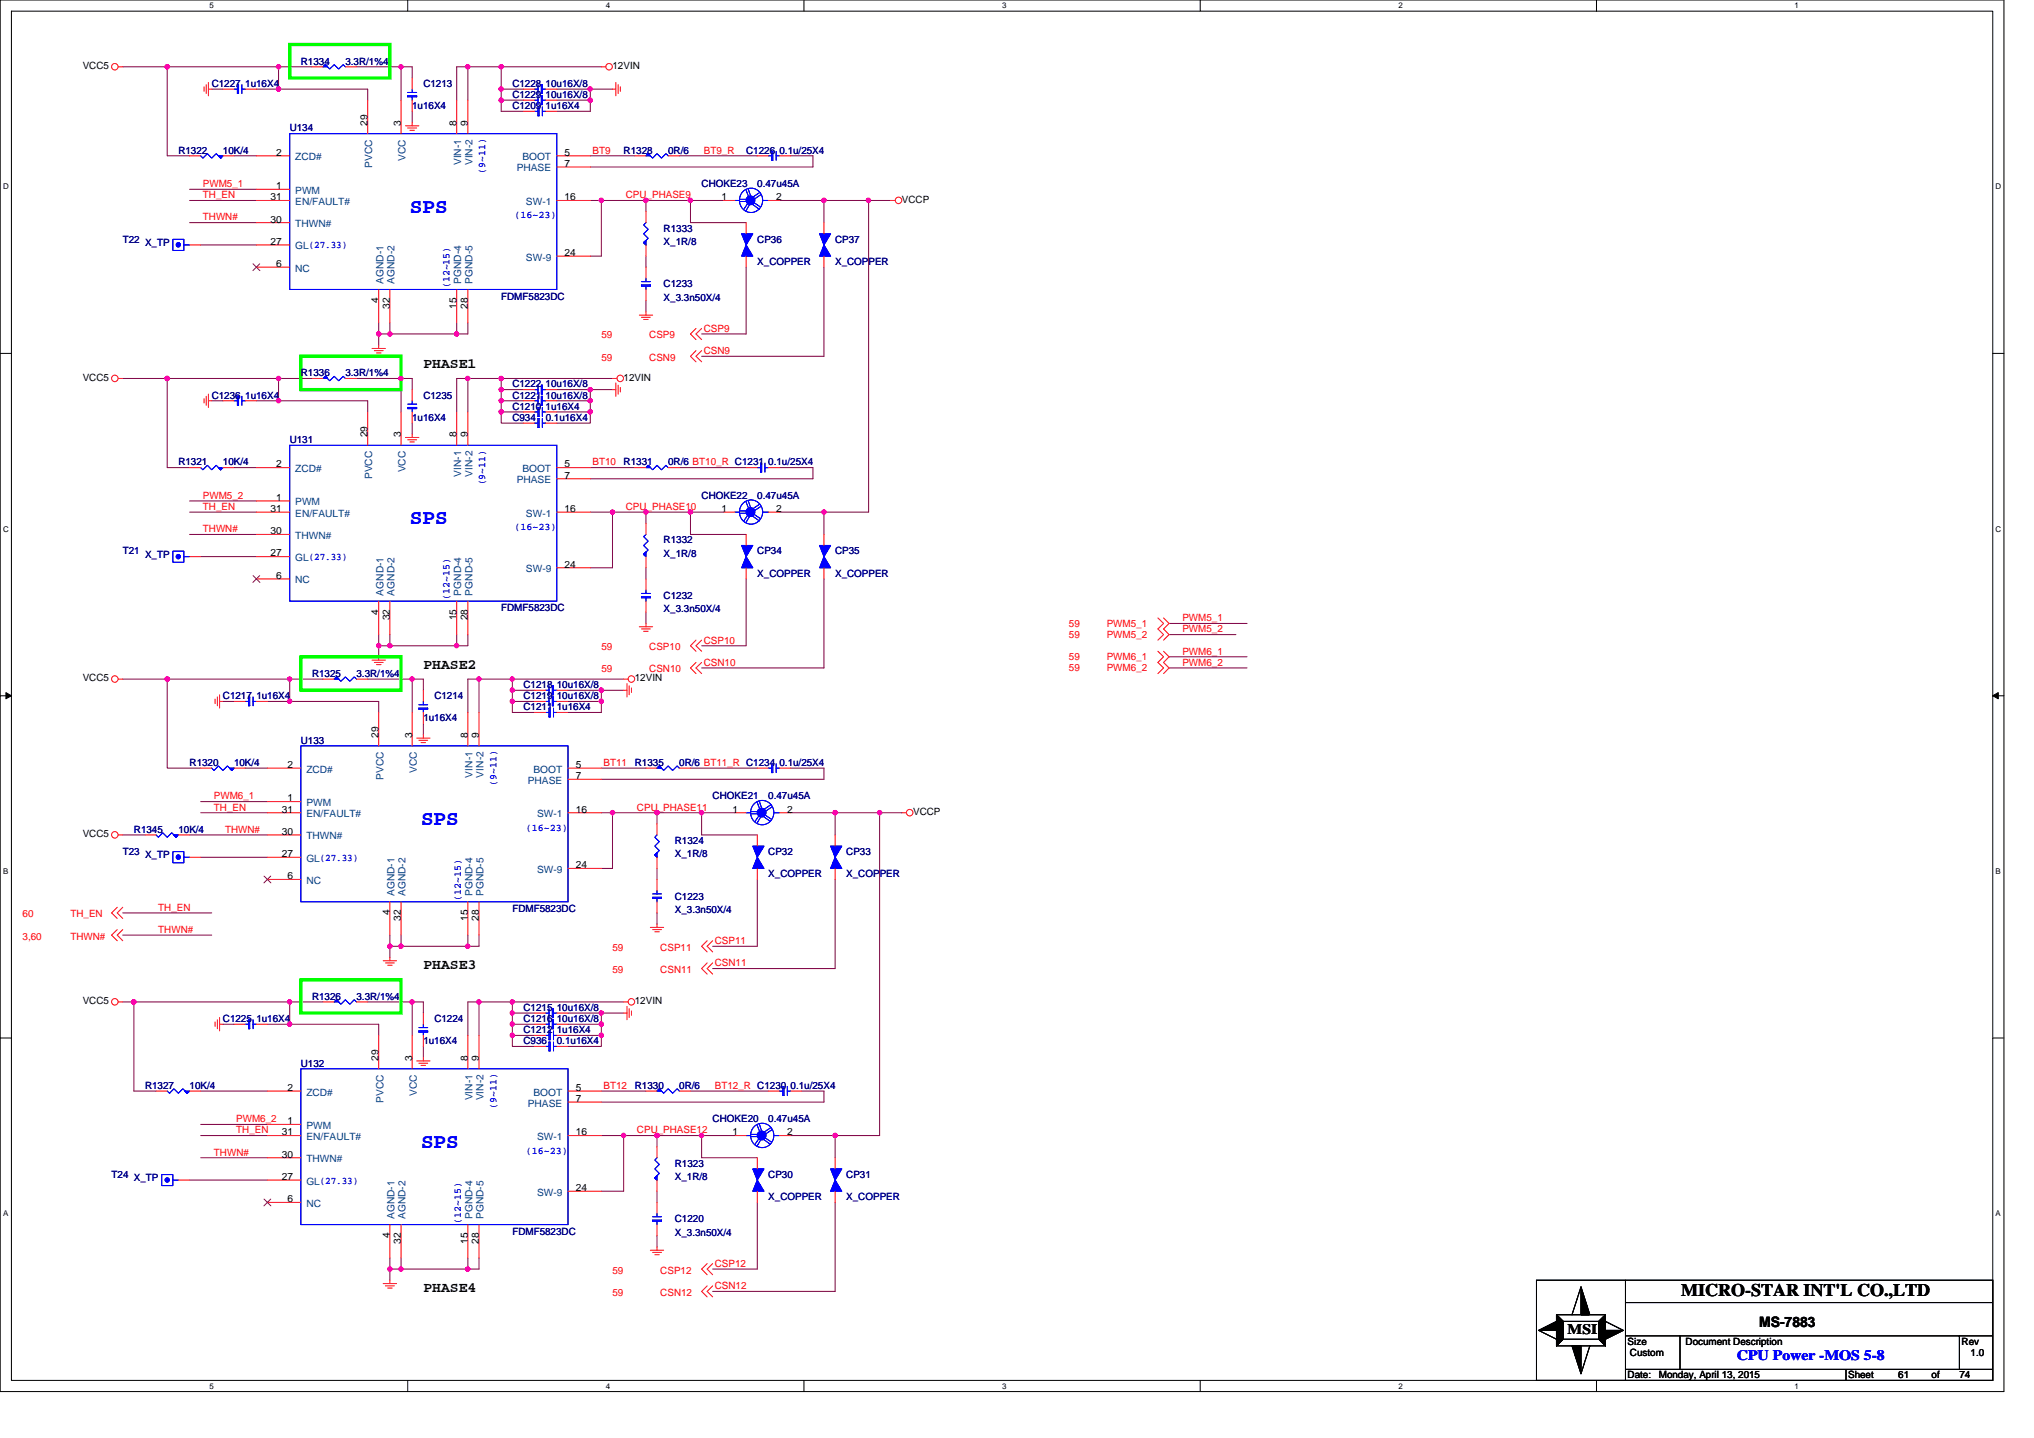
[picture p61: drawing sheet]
<svg xmlns="http://www.w3.org/2000/svg" width="297mm" height="210mm" viewBox="0 0 297 210" stroke-linecap="round" stroke-linejoin="round" font-family="sans-serif">
<defs><g id="words">
<g font-size="3.1" fill="#00f">
<text x="59.9" y="31">SPS</text>
<text x="59.9" y="76.6">SPS</text>
<text x="61.5" y="120.4">SPS</text>
<text x="61.5" y="167.6">SPS</text>
</g>
<text font-size="2.6" x="245.5" y="189.3">MICRO-STAR INT'L CO.,LTD</text>
<g font-size="2.1">
<text x="61.8" y="53.8">PHASE1</text>
<text x="61.8" y="97.7">PHASE2</text>
<text x="61.8" y="141.6">PHASE3</text>
<text x="61.8" y="188.7">PHASE4</text>
<text x="228.9" y="194.9">MSI</text>
<text x="256.9" y="193.8">MS-7883</text>
</g>
<text font-size="2.1" fill="#00f" x="253.6" y="198.6">CPU Power -MOS 5-8</text>
<g font-size="1.5">
<text x="12.1" y="10.1">VCC5</text>
<text x="89.4" y="10.1">12VIN</text>
<text x="40.3" y="22.7">2</text>
<text x="53.7" y="18.4" transform="rotate(-90 53.7 18.4)">29</text>
<text x="58.5" y="18.4" transform="rotate(-90 58.5 18.4)">3</text>
<text x="66.7" y="18.4" transform="rotate(-90 66.7 18.4)">8</text>
<text x="68.3" y="18.4" transform="rotate(-90 68.3 18.4)">9</text>
<text x="82.5" y="22.7">5</text>
<text x="39.5" y="29.3">31</text>
<text x="40.3" y="27.6">1</text>
<text x="82.5" y="24.4">7</text>
<text x="82.5" y="29.3">16</text>
<text x="105.4" y="29.3">1</text>
<text x="113.3" y="29.3">2</text>
<text x="131.7" y="29.6">VCCP</text>
<text x="39.5" y="35.8">27</text>
<text x="39.5" y="32.5">30</text>
<text x="40.3" y="39">6</text>
<text x="82.5" y="37.4">24</text>
<text x="55.3" y="44.2" transform="rotate(-90 55.3 44.2)">4</text>
<text x="56.9" y="45.1" transform="rotate(-90 56.9 45.1)">32</text>
<text x="66.7" y="45.1" transform="rotate(-90 66.7 45.1)">15</text>
<text x="68.3" y="45.1" transform="rotate(-90 68.3 45.1)">28</text>
<text x="12.1" y="55.6">VCC5</text>
<text x="91.1" y="55.6">12VIN</text>
<text x="53.7" y="63.9" transform="rotate(-90 53.7 63.9)">29</text>
<text x="58.5" y="63.9" transform="rotate(-90 58.5 63.9)">3</text>
<text x="66.7" y="63.9" transform="rotate(-90 66.7 63.9)">8</text>
<text x="68.3" y="63.9" transform="rotate(-90 68.3 63.9)">9</text>
<text x="40.3" y="68.3">2</text>
<text x="82.5" y="69.9">7</text>
<text x="82.5" y="68.3">5</text>
<text x="39.5" y="74.8">31</text>
<text x="40.3" y="73.1">1</text>
<text x="82.5" y="74.8">16</text>
<text x="105.4" y="74.8">1</text>
<text x="113.3" y="74.8">2</text>
<text x="39.5" y="81.3">27</text>
<text x="39.5" y="78">30</text>
<text x="82.5" y="82.9">24</text>
<text x="40.3" y="84.5">6</text>
<text x="55.3" y="89.7" transform="rotate(-90 55.3 89.7)">4</text>
<text x="56.9" y="90.6" transform="rotate(-90 56.9 90.6)">32</text>
<text x="66.7" y="90.6" transform="rotate(-90 66.7 90.6)">15</text>
<text x="68.3" y="90.6" transform="rotate(-90 68.3 90.6)">28</text>
<text x="12.1" y="99.5">VCC5</text>
<text x="92.7" y="99.5">12VIN</text>
<text x="55.3" y="107.8" transform="rotate(-90 55.3 107.8)">29</text>
<text x="60.2" y="107.8" transform="rotate(-90 60.2 107.8)">3</text>
<text x="68.3" y="107.8" transform="rotate(-90 68.3 107.8)">8</text>
<text x="69.9" y="107.8" transform="rotate(-90 69.9 107.8)">9</text>
<text x="42" y="112.1">2</text>
<text x="84.1" y="113.8">7</text>
<text x="84.1" y="112.1">5</text>
<text x="41.1" y="118.7">31</text>
<text x="42" y="117">1</text>
<text x="84.1" y="118.7">16</text>
<text x="107" y="118.7">1</text>
<text x="115" y="118.7">2</text>
<text x="133.3" y="119">VCCP</text>
<text x="12.1" y="122.3">VCC5</text>
<text x="41.1" y="125.2">27</text>
<text x="41.1" y="121.9">30</text>
<text x="42" y="128.4">6</text>
<text x="84.1" y="126.8">24</text>
<text x="56.9" y="133.6" transform="rotate(-90 56.9 133.6)">4</text>
<text x="58.5" y="134.5" transform="rotate(-90 58.5 134.5)">32</text>
<text x="68.3" y="134.5" transform="rotate(-90 68.3 134.5)">15</text>
<text x="69.9" y="134.5" transform="rotate(-90 69.9 134.5)">28</text>
<text x="12.1" y="146.6">VCC5</text>
<text x="92.7" y="146.6">12VIN</text>
<text x="55.3" y="154.9" transform="rotate(-90 55.3 154.9)">29</text>
<text x="60.2" y="154.9" transform="rotate(-90 60.2 154.9)">3</text>
<text x="68.3" y="154.9" transform="rotate(-90 68.3 154.9)">8</text>
<text x="69.9" y="154.9" transform="rotate(-90 69.9 154.9)">9</text>
<text x="42" y="159.3">2</text>
<text x="84.1" y="160.9">7</text>
<text x="84.1" y="159.3">5</text>
<text x="41.1" y="165.8">31</text>
<text x="42" y="164.2">1</text>
<text x="84.1" y="165.8">16</text>
<text x="107" y="165.8">1</text>
<text x="115" y="165.8">2</text>
<text x="41.1" y="172.3">27</text>
<text x="41.1" y="169">30</text>
<text x="84.1" y="173.9">24</text>
<text x="42" y="175.6">6</text>
<text x="56.9" y="180.8" transform="rotate(-90 56.9 180.8)">4</text>
<text x="58.5" y="181.6" transform="rotate(-90 58.5 181.6)">32</text>
<text x="68.3" y="181.6" transform="rotate(-90 68.3 181.6)">15</text>
<text x="69.9" y="181.6" transform="rotate(-90 69.9 181.6)">28</text>
<text x="237.7" y="196.4">Size</text>
<text x="246.2" y="196.4">Document Description</text>
<text x="286.5" y="196.4">Rev</text>
<text x="237.7" y="201.3">Date:</text>
<text x="238" y="198">Custom</text>
<text x="242.2" y="201.3">Monday, April 13, 2015</text>
<text x="269.9" y="201.3">Sheet</text>
<text x="277.2" y="201.3">61</text>
<text x="282.1" y="201.3">of</text>
<text x="286.1" y="201.3">74</text>
<text x="287.8" y="198">1.0</text>
</g>
<g font-size="1.5" fill="#000080">
<text x="43.9" y="9.4">R1334</text>
<text x="50.4" y="9.4">3.3R/1%4</text>
<text x="30.9" y="12.7">C1227 1u16X4</text>
<text x="60.2" y="15.9">1u16X4</text>
<text x="61.8" y="12.7">C1213</text>
<text x="74.8" y="12.7">C1228 10u16X/8</text>
<text x="74.8" y="15.9">C1209 1u16X4</text>
<text x="74.8" y="14.3">C1229 10u16X/8</text>
<text x="26.1" y="22.5">R1322</text>
<text x="32.5" y="22.5">10K/4</text>
<text x="42.3" y="19.2">U134</text>
<text x="91.1" y="22.5">R1328</text>
<text x="97.6" y="22.5">0R/6</text>
<text x="109" y="22.5">C1226 0.1u/25X4</text>
<text x="102.5" y="27.3">CHOKE23</text>
<text x="110.6" y="27.3">0.47u45A</text>
<text x="17.9" y="35.5">T22</text>
<text x="21.2" y="35.9">X_TP</text>
<text x="96.9" y="33.8">R1333</text>
<text x="96.9" y="35.8">X_1R/8</text>
<text x="110.6" y="35.5">CP36</text>
<text x="122" y="35.5">CP37</text>
<text x="96.9" y="42">C1233</text>
<text x="110.6" y="38.7">X_COPPER</text>
<text x="122" y="38.7">X_COPPER</text>
<text x="73.2" y="43.8">FDMF5823DC</text>
<text x="96.9" y="43.9">X_3.3n50X/4</text>
<text x="30.9" y="58.2">C1236 1u16X4</text>
<text x="43.9" y="55">R1336</text>
<text x="50.4" y="55">3.3R/1%4</text>
<text x="61.8" y="58.2">C1235</text>
<text x="74.8" y="58.2">C1221 10u16X/8</text>
<text x="74.8" y="59.8">C1210 1u16X4</text>
<text x="74.8" y="56.6">C1222 10u16X/8</text>
<text x="42.3" y="64.7">U131</text>
<text x="60.2" y="61.5">1u16X4</text>
<text x="74.8" y="61.5">C934</text>
<text x="79.7" y="61.5">0.1u16X4</text>
<text x="26.1" y="68">R1321</text>
<text x="32.5" y="68">10K/4</text>
<text x="91.1" y="68">R1331</text>
<text x="97.6" y="68">0R/6 BT10_R C1231 0.1u/25X4</text>
<text x="102.5" y="72.8">CHOKE22</text>
<text x="110.6" y="72.8">0.47u45A</text>
<text x="17.9" y="81">T21</text>
<text x="21.2" y="81.4">X_TP</text>
<text x="96.9" y="79.4">R1332</text>
<text x="96.9" y="81.3">X_1R/8</text>
<text x="110.6" y="81">CP34</text>
<text x="122" y="81">CP35</text>
<text x="73.2" y="89.3">FDMF5823DC</text>
<text x="96.9" y="87.5">C1232</text>
<text x="96.9" y="89.4">X_3.3n50X/4</text>
<text x="110.6" y="84.2">X_COPPER</text>
<text x="122" y="84.2">X_COPPER</text>
<text x="45.6" y="98.8">R1325</text>
<text x="52.1" y="98.8">3.3R/1%4</text>
<text x="76.5" y="100.5">C1218 10u16X/8</text>
<text x="32.6" y="102.1">C1217 1u16X4</text>
<text x="61.8" y="105.3">1u16X4</text>
<text x="63.4" y="102.1">C1214</text>
<text x="76.5" y="102.1">C1219 10u16X/8</text>
<text x="76.5" y="103.7">C1211 1u16X4</text>
<text x="27.7" y="111.9">R1320</text>
<text x="34.2" y="111.9">10K/4</text>
<text x="43.9" y="108.6">U133</text>
<text x="92.7" y="111.9">R1335</text>
<text x="99.2" y="111.9">0R/6 BT11_R C1234 0.1u/25X4</text>
<text x="104.1" y="116.7">CHOKE21</text>
<text x="112.2" y="116.7">0.47u45A</text>
<text x="17.9" y="124.9">T23</text>
<text x="19.6" y="121.6">R1345</text>
<text x="21.2" y="125.3">X_TP</text>
<text x="26.1" y="121.6">10K/4</text>
<text x="98.5" y="123.2">R1324</text>
<text x="98.5" y="125.2">X_1R/8</text>
<text x="112.2" y="124.9">CP32</text>
<text x="123.6" y="124.9">CP33</text>
<text x="98.5" y="131.4">C1223</text>
<text x="112.2" y="128.1">X_COPPER</text>
<text x="123.6" y="128.1">X_COPPER</text>
<text x="74.8" y="133.2">FDMF5823DC</text>
<text x="98.5" y="133.3">X_3.3n50X/4</text>
<text x="32.6" y="149.2">C1225 1u16X4</text>
<text x="45.6" y="146">R1326</text>
<text x="52.1" y="146">3.3R/1%4</text>
<text x="63.4" y="149.2">C1224</text>
<text x="76.5" y="147.6">C1215 10u16X/8</text>
<text x="76.5" y="149.2">C1216 10u16X/8</text>
<text x="43.9" y="155.7">U132</text>
<text x="61.8" y="152.5">1u16X4</text>
<text x="76.5" y="152.5">C936</text>
<text x="76.5" y="150.9">C1212 1u16X4</text>
<text x="81.3" y="152.5">0.1u16X4</text>
<text x="21.2" y="159">R1327</text>
<text x="27.7" y="159">10K/4</text>
<text x="92.7" y="159">R1330</text>
<text x="99.2" y="159">0R/6</text>
<text x="104.1" y="163.9">CHOKE20</text>
<text x="112.2" y="163.9">0.47u45A</text>
<text x="16.3" y="172">T24</text>
<text x="19.6" y="172.5">X_TP</text>
<text x="98.5" y="170.4">R1323</text>
<text x="98.5" y="172.3">X_1R/8</text>
<text x="112.2" y="172">CP30</text>
<text x="123.6" y="172">CP31</text>
<text x="98.5" y="178.5">C1220</text>
<text x="112.2" y="175.3">X_COPPER</text>
<text x="123.6" y="175.3">X_COPPER</text>
<text x="74.8" y="180.3">FDMF5823DC</text>
<text x="98.5" y="180.5">X_3.3n50X/4</text>
</g>
<g font-size="1.5" fill="#004080">
<text x="43.1" y="23.4">ZCD#</text>
<text x="59.2" y="23.5" transform="rotate(-90 59.2 23.5)">VCC</text>
<text x="76.3" y="23.4">BOOT</text>
<text x="43.1" y="28.3">PWM</text>
<text x="43.1" y="29.9">EN/FAULT#</text>
<text x="54.4" y="24.5" transform="rotate(-90 54.4 24.5)">PVCC</text>
<text x="67.4" y="24.1" transform="rotate(-90 67.4 24.1)">VIN-1</text>
<text x="69" y="24.1" transform="rotate(-90 69 24.1)">VIN-2</text>
<text x="75.5" y="25">PHASE</text>
<text x="76.8" y="29.9">SW-1</text>
<text x="43.1" y="33.2">THWN#</text>
<text x="43.1" y="39.7">NC</text>
<text x="43.1" y="36.4">GL(27.33)</text>
<text x="56" y="41.5" transform="rotate(-90 56 41.5)">AGND-1</text>
<text x="57.6" y="41.5" transform="rotate(-90 57.6 41.5)">AGND-2</text>
<text x="67.4" y="41.5" transform="rotate(-90 67.4 41.5)">PGND-4</text>
<text x="69" y="41.5" transform="rotate(-90 69 41.5)">PGND-5</text>
<text x="76.8" y="38.1">SW-9</text>
<text x="43.1" y="68.9">ZCD#</text>
<text x="54.4" y="70" transform="rotate(-90 54.4 70)">PVCC</text>
<text x="59.2" y="69" transform="rotate(-90 59.2 69)">VCC</text>
<text x="67.4" y="69.6" transform="rotate(-90 67.4 69.6)">VIN-1</text>
<text x="69" y="69.6" transform="rotate(-90 69 69.6)">VIN-2</text>
<text x="75.5" y="70.6">PHASE</text>
<text x="76.3" y="68.9">BOOT</text>
<text x="43.1" y="73.8">PWM</text>
<text x="43.1" y="75.4">EN/FAULT#</text>
<text x="76.8" y="75.4">SW-1</text>
<text x="43.1" y="81.9">GL(27.33)</text>
<text x="43.1" y="78.7">THWN#</text>
<text x="76.8" y="83.6">SW-9</text>
<text x="43.1" y="85.2">NC</text>
<text x="56" y="87" transform="rotate(-90 56 87)">AGND-1</text>
<text x="57.6" y="87" transform="rotate(-90 57.6 87)">AGND-2</text>
<text x="67.4" y="87" transform="rotate(-90 67.4 87)">PGND-4</text>
<text x="69" y="87" transform="rotate(-90 69 87)">PGND-5</text>
<text x="44.7" y="112.8">ZCD#</text>
<text x="56" y="113.9" transform="rotate(-90 56 113.9)">PVCC</text>
<text x="60.9" y="112.9" transform="rotate(-90 60.9 112.9)">VCC</text>
<text x="69" y="113.5" transform="rotate(-90 69 113.5)">VIN-1</text>
<text x="70.6" y="113.5" transform="rotate(-90 70.6 113.5)">VIN-2</text>
<text x="77.9" y="112.8">BOOT</text>
<text x="44.7" y="117.7">PWM</text>
<text x="44.7" y="119.3">EN/FAULT#</text>
<text x="77.1" y="114.4">PHASE</text>
<text x="78.4" y="119.3">SW-1</text>
<text x="44.7" y="125.8">GL(27.33)</text>
<text x="44.7" y="122.6">THWN#</text>
<text x="44.7" y="129.1">NC</text>
<text x="57.6" y="130.9" transform="rotate(-90 57.6 130.9)">AGND-1</text>
<text x="59.2" y="130.9" transform="rotate(-90 59.2 130.9)">AGND-2</text>
<text x="69" y="130.9" transform="rotate(-90 69 130.9)">PGND-4</text>
<text x="70.6" y="130.9" transform="rotate(-90 70.6 130.9)">PGND-5</text>
<text x="78.4" y="127.5">SW-9</text>
<text x="44.7" y="160">ZCD#</text>
<text x="56" y="161" transform="rotate(-90 56 161)">PVCC</text>
<text x="60.9" y="160" transform="rotate(-90 60.9 160)">VCC</text>
<text x="69" y="160.7" transform="rotate(-90 69 160.7)">VIN-1</text>
<text x="70.6" y="160.7" transform="rotate(-90 70.6 160.7)">VIN-2</text>
<text x="77.1" y="161.6">PHASE</text>
<text x="77.9" y="160">BOOT</text>
<text x="44.7" y="164.8">PWM</text>
<text x="44.7" y="166.5">EN/FAULT#</text>
<text x="78.4" y="166.5">SW-1</text>
<text x="44.7" y="173">GL(27.33)</text>
<text x="44.7" y="169.7">THWN#</text>
<text x="44.7" y="176.2">NC</text>
<text x="57.6" y="178" transform="rotate(-90 57.6 178)">AGND-1</text>
<text x="59.2" y="178" transform="rotate(-90 59.2 178)">AGND-2</text>
<text x="69" y="178" transform="rotate(-90 69 178)">PGND-4</text>
<text x="70.6" y="178" transform="rotate(-90 70.6 178)">PGND-5</text>
<text x="78.4" y="174.6">SW-9</text>
</g>
<g font-size="1.5" fill="#f00">
<text x="86.5" y="22.4">BT9</text>
<text x="102.8" y="22.4">BT9_R</text>
<text x="29.6" y="29">TH_EN</text>
<text x="29.6" y="27.3">PWM5_1</text>
<text x="91.4" y="29">CPU_PHASE9</text>
<text x="29.6" y="32.2">THWN#</text>
<text x="87.8" y="49.4">59</text>
<text x="87.8" y="52.7">59</text>
<text x="94.8" y="49.4">CSP9</text>
<text x="94.8" y="52.7">CSN9</text>
<text x="102.8" y="48.5">CSP9</text>
<text x="102.8" y="51.7">CSN9</text>
<text x="86.5" y="68">BT10</text>
<text x="29.6" y="77.7">THWN#</text>
<text x="29.6" y="72.8">PWM5_2</text>
<text x="29.6" y="74.5">TH_EN</text>
<text x="91.4" y="74.5">CPU_PHASE10</text>
<text x="87.8" y="95">59</text>
<text x="94.8" y="95">CSP10</text>
<text x="102.8" y="94">CSP10</text>
<text x="156.1" y="91.5">59</text>
<text x="156.1" y="93.2">59</text>
<text x="161.6" y="91.5">PWM5_1</text>
<text x="161.6" y="93.2">PWM5_2</text>
<text x="172.7" y="95.6">PWM6_1</text>
<text x="172.7" y="92.4">PWM5_2</text>
<text x="172.7" y="90.7">PWM5_1</text>
<text x="87.8" y="98.2">59</text>
<text x="94.8" y="98.2">CSN10</text>
<text x="102.8" y="97.2">CSN10</text>
<text x="156.1" y="96.4">59</text>
<text x="156.1" y="98">59</text>
<text x="161.6" y="96.4">PWM6_1</text>
<text x="161.6" y="98">PWM6_2</text>
<text x="172.7" y="97.2">PWM6_2</text>
<text x="88.1" y="111.8">BT11</text>
<text x="31.2" y="118.4">TH_EN</text>
<text x="31.2" y="116.7">PWM6_1</text>
<text x="93" y="118.4">CPU_PHASE11</text>
<text x="32.9" y="121.6">THWN#</text>
<text x="3.3" y="134">60</text>
<text x="3.3" y="137.2">3,60</text>
<text x="10.3" y="134">TH_EN</text>
<text x="10.3" y="137.2">THWN#</text>
<text x="23.1" y="133">TH_EN</text>
<text x="23.1" y="136.2">THWN#</text>
<text x="104.4" y="137.9">CSP11</text>
<text x="89.4" y="138.8">59</text>
<text x="89.4" y="142.1">59</text>
<text x="96.4" y="138.8">CSP11</text>
<text x="96.4" y="142.1">CSN11</text>
<text x="104.4" y="141.1">CSN11</text>
<text x="88.1" y="159">BT12</text>
<text x="104.4" y="159">BT12_R C1230 0.1u/25X4</text>
<text x="34.5" y="163.9">PWM6_2</text>
<text x="34.5" y="165.5">TH_EN</text>
<text x="93" y="165.5">CPU_PHASE12</text>
<text x="31.2" y="168.7">THWN#</text>
<text x="89.4" y="186">59</text>
<text x="96.4" y="186">CSP12</text>
<text x="104.4" y="185">CSP12</text>
<text x="89.4" y="189.2">59</text>
<text x="96.4" y="189.2">CSN12</text>
<text x="104.4" y="188.3">CSN12</text>
</g>
<g font-size="1.5" fill="#00f">
<text x="70.9" y="25.4" transform="rotate(-90 70.9 25.4)">(9~11)</text>
<text x="75.1" y="31.9">(16~23)</text>
<text x="45.1" y="36.3">(27.33)</text>
<text x="65.7" y="42.1" transform="rotate(-90 65.7 42.1)">(12~15)</text>
<text x="70.9" y="70.9" transform="rotate(-90 70.9 70.9)">(9~11)</text>
<text x="75.1" y="77.4">(16~23)</text>
<text x="45.1" y="81.8">(27.33)</text>
<text x="65.7" y="87.6" transform="rotate(-90 65.7 87.6)">(12~15)</text>
<text x="72.5" y="114.8" transform="rotate(-90 72.5 114.8)">(9~11)</text>
<text x="46.7" y="125.7">(27.33)</text>
<text x="76.8" y="121.3">(16~23)</text>
<text x="67.3" y="131.5" transform="rotate(-90 67.3 131.5)">(12~15)</text>
<text x="72.5" y="161.9" transform="rotate(-90 72.5 161.9)">(9~11)</text>
<text x="46.7" y="172.8">(27.33)</text>
<text x="76.8" y="168.4">(16~23)</text>
<text x="67.3" y="178.7" transform="rotate(-90 67.3 178.7)">(12~15)</text>
</g>
<g font-size="1.2">
<text x="30.6" y="1.2">5</text>
<text x="88.5" y="1.2">4</text>
<text x="146.3" y="1.2">3</text>
<text x="204.2" y="1.2">2</text>
<text x="262.1" y="1.2">1</text>
<text x=".5" y="27.6">D</text>
<text x="291.4" y="27.6">D</text>
<text x=".5" y="77.6">C</text>
<text x="291.4" y="77.6">C</text>
<text x=".5" y="127.6">B</text>
<text x="291.4" y="127.6">B</text>
<text x=".5" y="177.6">A</text>
<text x="291.4" y="177.6">A</text>
<text x="30.6" y="202.8">5</text>
<text x="88.5" y="202.8">4</text>
<text x="146.3" y="202.8">3</text>
<text x="204.2" y="202.8">2</text>
<text x="262.1" y="202.8">1</text>
</g>
</g></defs>
<path d="M0 0h292.6v203.2h-292.6zM1.7 1.6h289.3v200h-289.3z" fill="none" stroke="#000" stroke-width=".15"/>
<g fill="#fff">
<path d="M30.6 .2h.6v1.3h-.6z"/>
<path d="M30.6 201.8h.6v1.3h-.6z"/>
</g>
<path d="M59.5 0v1.6M59.5 201.6v1.6" fill="none" stroke="#000" stroke-width=".15"/>
<g fill="#fff">
<path d="M88.5 .2h.6v1.3h-.6z"/>
<path d="M88.5 201.8h.6v1.3h-.6z"/>
</g>
<path d="M117.4 0v1.6M117.4 201.6v1.6" fill="none" stroke="#000" stroke-width=".15"/>
<g fill="#fff">
<path d="M146.3 .2h.7v1.3h-.7z"/>
<path d="M146.3 201.8h.7v1.3h-.7z"/>
</g>
<path d="M175.3 0v1.6M175.3 201.6v1.6" fill="none" stroke="#000" stroke-width=".15"/>
<g fill="#fff">
<path d="M204.2 .2h.6v1.3h-.6z"/>
<path d="M204.2 201.8h.6v1.3h-.6z"/>
</g>
<path d="M233.1 0v1.6M233.1 201.6v1.6" fill="none" stroke="#000" stroke-width=".15"/>
<g fill="#fff">
<path d="M262.1 .2h.6v1.3h-.6z"/>
<path d="M262.1 201.8h.6v1.3h-.6z"/>
<path d="M.5 26.6h.8v1.3h-.8z"/>
<path d="M291.4 26.6h.9v1.3h-.9z"/>
<path d="M.5 76.6h.8v1.3h-.8z"/>
<path d="M291.4 76.6h.9v1.3h-.9z"/>
</g>
<path d="M0 51.6h1.7M291 51.6h1.6" fill="none" stroke="#000" stroke-width=".15"/>
<g fill="#fff">
<path d="M.5 126.6h.7v1.3h-.7z"/>
<path d="M291.4 126.6h.8v1.3h-.8z"/>
</g>
<path d="M0 101.6h1.7M291 101.6h1.6" fill="none" stroke="#000" stroke-width=".15"/>
<path d="M.9 101.1l.8 .5-.8 .4zM291 101.6l.8-.5v.9z" fill="#000" stroke="#000" stroke-width=".15"/>
<g fill="#fff">
<path d="M.5 176.6h.7v1.2h-.7z"/>
<path d="M291.4 176.6h.8v1.2h-.8z"/>
</g>
<g fill="none" stroke="#000" stroke-width=".15">
<path d="M0 151.6h1.7M291 151.6h1.6M224.4 186.9h66.6v14.7h-66.6zM224.7 194.3l2.6 1.3M227.3 192h7.2v4.5h-7.2zM227.3 192l1 1M228.3 193h5.2v2.6h-5.2zM228.3 195.6l-1 .9M230.9 187.9l-1.3 4.1M232.2 196.5l-1.3 4.1M233.5 195.6l1 .9M234.5 193l2.6 1.3"/>
<path d="M234.5 192l-1 1M237.4 190.2h53.6M237.4 186.9v14.7M237.4 200h53.6M237.4 195.1h53.6M245.3 195.1v4.9M269.6 200v1.6M286.1 195.1v4.9"/>
</g>
<g fill="none" stroke="#800040" stroke-width=".15">
<path d="M17.9 9.8h6.5M24.4 9.8h16.3M24.4 9.8v13h3.3M30.9 13h1.7M37.4 13h3.3M40.7 13h13v1.6M40.7 9.8v3.2M40.7 9.8h4.9M52.1 9.8h6.5M58.6 9.8h1.6v1.6M58.6 9.8v4.8M60.2 16.3v1.6"/>
<path d="M68.3 9.8h4.9M68.3 9.8v4.8M68.3 9.8h-1.6v4.8M73.2 14.6v1.7h3.3M73.2 9.8v3.2M73.2 13v1.6M73.2 13h3.3M73.2 14.6h3.3M73.2 9.8h14.6M81.3 13h4.9M81.3 14.6h4.9M86.2 13h3.2"/>
<path d="M86.2 14.6v1.7h-4.9M86.2 13v1.6M27.7 29.3h9.7M27.7 27.6h9.7M27.7 32.5h9.7M29.3 35.8h8.1M34.2 22.8h3.2M86.2 29.3h1.6M86.2 22.8h6.5M87.8 29.3v8.1h-1.6M87.8 29.3h6.5M94.3 29.3h6.5"/>
<path d="M94.3 37.4v1.6M94.3 29.3v1.6M99.2 22.8h11.4M100.8 29.3h4.9M100.8 29.3v3.2h8.2M109 39v9.8h-6.5M113.8 29.3h6.5M115.5 22.8h3.2v1.6h-32.5M120.3 29.3h6.5M120.3 29.3v3.2M120.3 39v13h-17.8M126.8 29.3v45.5h-6.5"/>
<path d="M126.8 29.3h3.3M17.9 55.3h6.5M24.4 55.3h16.3M24.4 55.3v13h3.3M30.9 58.5h1.7M37.4 58.5h3.3M40.7 58.5h13v1.7M40.7 55.3v3.2M40.7 55.3h4.9M52.1 55.3h6.5M55.3 47.1v1.7M55.3 48.8v1.6"/>
<path d="M55.3 48.8h1.6M56.9 48.8h9.8M56.9 47.1v1.7M58.6 55.3h1.6v1.6M58.6 55.3v4.9M66.7 47.1v1.7M68.3 55.3h4.9M68.3 55.3h-1.6v4.9M68.3 55.3v4.9M68.3 47.1v1.7h-1.6M73.2 58.5v1.7M73.2 56.9v1.6"/>
<path d="M73.2 55.3v1.6M73.2 55.3h16.2M73.2 56.9h3.3M73.2 58.5h3.3M81.3 58.5h4.9M81.3 56.9h4.9M86.2 56.9h3.2M86.2 56.9v1.6M86.2 58.5v1.7M94.3 43.9v1.6M27.7 78h9.7M27.7 73.2h9.7"/>
<path d="M27.7 74.8h9.7M34.2 68.3h3.2M60.2 61.8v1.6M73.2 60.2h3.3M73.2 60.2v1.6h3.3M81.3 60.2h4.9M86.2 74.8h3.2M86.2 60.2v1.6h-4.9M86.2 68.3h6.5M89.4 74.8v8.1h-3.2M89.4 74.8h4.9M94.3 74.8h6.5"/>
<path d="M94.3 74.8v1.6M99.2 68.3h9.8M100.8 74.8h4.9M100.8 74.8v3.2h8.2M113.8 74.8h6.5M113.8 68.3h4.9v1.6h-32.5M120.3 74.8v3.2M17.9 99.2h6.5M24.4 99.2h17.9M24.4 99.2v13h4.9M29.3 81.3h8.1M42.3 99.2v3.2"/>
<path d="M42.3 99.2h4.9M53.7 99.2h6.5M55.3 94.3v1.6M55.3 92.7v1.6M55.3 94.3h1.6M56.9 94.3h9.8M56.9 92.7v1.6M60.2 99.2v4.8M60.2 99.2h1.6v1.6M66.7 92.7v1.6M68.3 92.7v1.6h-1.6M70 99.2h-1.7v4.8"/>
<path d="M70 99.2v4.8M70 99.2h4.8M74.8 99.2h16.3M74.8 99.2v1.6M94.3 82.9v1.6M94.3 89.4v1.6M109 84.5v9.8h-6.5M120.3 84.5v13h-17.8M170.7 97.5h11.4M170.7 91h11.4M170.7 92.7h9.8M170.7 95.9h11.4"/>
<path d="M29.3 118.7h9.7M29.3 117.1h9.7M32.6 102.4h1.6M35.8 112.2h3.2M39 102.4h3.3M42.3 102.4h13v1.6M61.8 105.7v1.6M74.8 100.8h3.3M74.8 102.4h3.3M74.8 102.4v1.6h3.3M74.8 100.8v1.6M82.9 100.8h4.9"/>
<path d="M82.9 102.4h4.9M87.8 100.8h3.3M87.8 118.7h1.6M87.8 102.4v1.6h-4.9M87.8 100.8v1.6M87.8 112.2h6.5M89.4 118.7h6.5M89.4 118.7v8.1h-1.6M95.9 118.7v1.6M95.9 118.7h6.6M100.8 112.2h9.8M102.5 118.7v3.2h8.1"/>
<path d="M102.5 118.7h4.8M115.5 118.7h6.5M115.5 112.2h4.8v1.6h-32.5M122 118.7h6.5M122 118.7v3.2M128.5 118.7v47.1h-6.5M128.5 118.7h3.2M17.9 121.9h3.3M17.9 133.3h13M17.9 136.5h13M27.7 121.9h11.3M29.3 125.2h9.7"/>
<path d="M56.9 138.2h1.7M56.9 136.5v1.7M56.9 138.2v1.6M58.6 136.5v1.7M58.6 138.2h9.7M68.3 136.5v1.7M70 136.5v1.7h-1.7M95.9 126.8v1.6M95.9 133.3v1.6M110.6 128.4v9.8h-6.5M122 128.4v13h-17.9M17.9 146.3h1.7"/>
<path d="M19.6 146.3v13h3.2M19.6 146.3h22.7M29.3 159.3h9.7M32.6 149.6h1.6M39 149.6h3.3M42.3 149.6h13v1.6M42.3 146.3v3.3M42.3 146.3h4.9M53.7 146.3h6.5M60.2 146.3v4.9M60.2 146.3h1.6v1.6M61.8 152.8v1.6"/>
<path d="M70 146.3h-1.7v4.9M70 146.3v4.9M70 146.3h4.8M74.8 146.3h16.3M74.8 151.2h3.3M74.8 147.9h3.3M74.8 149.6h3.3M74.8 151.2v1.6h3.3M74.8 147.9v1.7M74.8 146.3v1.6M74.8 149.6v1.6M82.9 151.2h4.9"/>
<path d="M82.9 149.6h4.9M82.9 147.9h4.9M87.8 147.9h3.3M87.8 151.2v1.6h-4.9M87.8 149.6v1.6M87.8 147.9v1.7M87.8 159.3h6.5M100.8 159.3h11.4M117.1 159.3h3.2v1.6h-32.5M27.7 172.3h11.3M29.3 169.1h9.7M29.3 164.2h9.7"/>
<path d="M29.3 165.8h9.7M87.8 165.8h3.3M91.1 165.8h4.8M91.1 165.8v8.1h-3.3M95.9 173.9v1.7M95.9 165.8v1.6M95.9 165.8h6.6M102.5 165.8v3.3h8.1M102.5 165.8h4.8M110.6 175.6v9.7h-6.5M115.5 165.8h6.5M122 165.8v3.3"/>
<path d="M122 175.6v13h-17.9M56.9 185.3h1.7M56.9 183.7v1.6M56.9 185.3v1.6M58.6 183.7v1.6M58.6 185.3h9.7M68.3 183.7v1.6M70 183.7v1.6h-1.7M95.9 180.4v1.7"/>
</g>
<g fill="#f0f" stroke="#f0f" stroke-width=".15">
<circle cx="73.2" cy="60.1" r=".32"/>
<circle cx="69.9" cy="99.2" r=".31"/>
<circle cx="87.8" cy="100.8" r=".32"/>
<circle cx="74.8" cy="151.2" r=".32"/>
<circle cx="24.4" cy="55.3" r=".32"/>
<circle cx="94.3" cy="29.2" r=".32"/>
<circle cx="89.5" cy="74.8" r=".31"/>
<circle cx="73.2" cy="9.7" r=".31"/>
<circle cx="68.3" cy="9.7" r=".31"/>
<circle cx="86.2" cy="14.6" r=".32"/>
<circle cx="24.4" cy="99.2" r=".31"/>
<circle cx="87.8" cy="102.4" r=".32"/>
<circle cx="87.8" cy="147.9" r=".31"/>
<circle cx="87.8" cy="149.5" r=".32"/>
<circle cx="74.8" cy="146.3" r=".32"/>
<circle cx="74.8" cy="149.5" r=".32"/>
<circle cx="74.8" cy="147.9" r=".31"/>
<circle cx="42.3" cy="99.2" r=".31"/>
<circle cx="58.5" cy="185.3" r=".32"/>
<circle cx="68.3" cy="185.3" r=".32"/>
<circle cx="56.9" cy="185.3" r=".32"/>
<circle cx="74.8" cy="99.2" r=".31"/>
<circle cx="60.2" cy="99.2" r=".31"/>
<circle cx="69.9" cy="146.3" r=".32"/>
<circle cx="102.4" cy="165.8" r=".32"/>
<circle cx="122" cy="165.8" r=".32"/>
<circle cx="91.1" cy="165.8" r=".32"/>
<circle cx="42.3" cy="102.4" r=".32"/>
<circle cx="74.8" cy="100.8" r=".32"/>
<circle cx="95.9" cy="165.8" r=".32"/>
<circle cx="128.5" cy="118.7" r=".32"/>
<circle cx="86.2" cy="58.5" r=".31"/>
<circle cx="86.2" cy="56.9" r=".32"/>
<circle cx="58.5" cy="138.2" r=".32"/>
<circle cx="73.2" cy="55.3" r=".32"/>
<circle cx="102.4" cy="118.7" r=".32"/>
<circle cx="73.2" cy="58.5" r=".31"/>
<circle cx="68.3" cy="138.2" r=".32"/>
<circle cx="122" cy="118.7" r=".32"/>
<circle cx="73.2" cy="56.9" r=".32"/>
<circle cx="89.4" cy="118.7" r=".32"/>
<circle cx="95.9" cy="118.7" r=".32"/>
<circle cx="74.8" cy="102.4" r=".32"/>
<circle cx="56.9" cy="138.2" r=".32"/>
<circle cx="42.3" cy="146.3" r=".32"/>
<circle cx="60.2" cy="146.3" r=".32"/>
<circle cx="42.3" cy="149.5" r=".32"/>
<circle cx="40.7" cy="9.7" r=".31"/>
<circle cx="55.3" cy="94.3" r=".32"/>
<circle cx="56.9" cy="94.3" r=".32"/>
<circle cx="66.7" cy="94.3" r=".32"/>
<circle cx="86.2" cy="13" r=".32"/>
<circle cx="58.6" cy="9.7" r=".31"/>
<circle cx="68.3" cy="55.3" r=".32"/>
<circle cx="19.5" cy="146.3" r=".32"/>
<circle cx="94.3" cy="74.8" r=".31"/>
<circle cx="100.8" cy="74.8" r=".31"/>
<circle cx="120.3" cy="74.8" r=".31"/>
<circle cx="40.7" cy="13" r=".32"/>
<circle cx="73.2" cy="13" r=".32"/>
<circle cx="126.8" cy="29.2" r=".32"/>
<circle cx="86.2" cy="60.1" r=".32"/>
<circle cx="55.3" cy="48.8" r=".32"/>
<circle cx="56.9" cy="48.8" r=".32"/>
<circle cx="100.8" cy="29.2" r=".32"/>
<circle cx="66.7" cy="48.8" r=".32"/>
<circle cx="120.3" cy="29.2" r=".32"/>
<circle cx="87.8" cy="29.2" r=".32"/>
<circle cx="24.4" cy="9.7" r=".31"/>
<circle cx="73.2" cy="14.6" r=".32"/>
<circle cx="40.7" cy="55.3" r=".32"/>
<circle cx="58.5" cy="55.3" r=".32"/>
<circle cx="40.7" cy="58.5" r=".31"/>
<circle cx="87.8" cy="151.2" r=".32"/>
</g>
<g fill="none" stroke="#f00" stroke-width=".15">
<path d="M17.3 9.8h.6M29.8 12.7v.6M30.1 12.4v1.3M30.4 12v2M30.4 13h.5M32.6 13h1.6M35.8 13h1.6M45.6 9.8h1.6M50.4 9.8h1.7M53.7 14.6v4.9M58.6 14.6v4.9M59.2 18.4h2"/>
<path d="M59.5 18.7h1.4M59.9 19h.6M60.2 17.9v.5M60.2 11.4v1.6M60.2 14.6v1.7M66.7 14.6v4.9M68.3 14.6v4.9M76.5 13h1.6M76.5 16.3h1.6M76.5 14.6h1.6M79.7 13h1.6M79.7 16.3h1.6"/>
<path d="M79.7 14.6h1.6M87.8 9.8h.7M89.4 13h.5M89.9 12v2M90.3 12.4v1.3M90.6 12.7v.6M27.7 35.8h1.6M27.7 22.8h1.6M32.6 22.8h1.6M37.4 29.3h4.9M37.4 35.8h4.9M37.4 22.8h4.9"/>
<path d="M37.4 27.6h4.9M37.4 39h4.9M37.4 32.5h4.9M81.3 29.3h4.9M81.3 22.8h4.9M81.3 24.4h4.9M81.3 37.4h4.9M92.7 22.8h1.6M94.3 30.9v1.6M94.3 35.8v1.6M94.3 39v1.6M97.6 22.8h1.6"/>
<path d="M105.7 29.3h1.6M109 32.5v1.6M109 37.4v1.6M110.6 22.8h1.6M112.2 29.3h1.6M113.8 22.8h1.7M120.3 32.5v1.6M120.3 37.4v1.6M130.1 29.3h.6M17.3 55.3h.6M29.8 58.2v.6M30.1 57.9v1.3"/>
<path d="M30.4 57.6v1.9M30.4 58.5h.5M32.6 58.5h1.6M35.8 58.5h1.6M45.6 55.3h1.6M50.4 55.3h1.7M54.3 50.9h2M54.7 51.2h1.3M55 51.5h.6M55.3 50.4v.5M55.3 42.3v4.8M56.9 42.3v4.8"/>
<path d="M60.2 56.9v1.6M66.7 42.3v4.8M68.3 42.3v4.8M76.5 58.5h1.6M76.5 56.9h1.6M79.7 58.5h1.6M79.7 56.9h1.6M89.4 56.9h.5M89.4 55.3h.7M89.9 55.9v2M90.3 56.2v1.4M90.6 56.6v.6"/>
<path d="M93.4 46h1.9M93.7 46.3h1.3M94 46.7h.7M94.3 45.5v.5M94.3 42.3v1.6M101.6 48l-.8 .8 .8 .8M101.6 51.2l-.8 .8 .8 .8M102.5 48l-.9 .8 .9 .8M102.5 51.2l-.9 .8 .9 .8M27.7 68.3h1.6M32.6 68.3h1.6M37.4 68.3h4.9"/>
<path d="M37.4 73.2h4.9M37.4 74.8h4.9M37.4 78h4.9M53.7 60.2v4.8M58.6 60.2v4.8M59.2 63.9h2M59.5 64.2h1.4M59.9 64.5h.6M60.2 63.4v.5M60.2 60.2v1.6M66.7 60.2v4.8M68.3 60.2v4.8"/>
<path d="M76.5 60.2h1.6M76.5 61.8h1.6M79.7 60.2h1.6M79.7 61.8h1.6M81.3 68.3h4.9M81.3 69.9h4.9M81.3 74.8h4.9M92.7 68.3h1.6M94.3 76.4v1.6M97.6 68.3h1.6M105.7 74.8h1.6M109 68.3h1.6"/>
<path d="M109 78v1.7M112.2 68.3h1.6M112.2 74.8h1.6M120.3 78v1.7M17.3 99.2h.6M27.7 81.3h1.6M37.4 81.3h4.9M37.4 84.5h4.9M47.2 99.2h1.6M52.1 99.2h1.6M54.3 96.4h2M54.7 96.7h1.3"/>
<path d="M55 97h.6M55.3 95.9v.5M55.3 87.8v4.9M56.9 87.8v4.9M66.7 87.8v4.9M68.3 87.8v4.9M81.3 82.9h4.9M91.1 99.2h.6M91.6 99.8v2M93.4 91.5h1.9M93.7 91.8h1.3M94 92.2h.7"/>
<path d="M94.3 91v.5M94.3 81.3v1.6M94.3 84.5v1.7M94.3 87.8v1.6M101.6 93.5l-.8 .8 .8 .8M101.6 96.7l-.8 .8 .8 .9M102.5 93.5l-.9 .8 .9 .8M102.5 96.7l-.9 .8 .9 .9M109 82.9v1.6M120.3 82.9v1.6M169.1 90.2l.8 .8-.8 .8 .8 .9-.8 .8M169.1 95.1l.8 .8-.8 .8 .8 .8-.8 .9"/>
<path d="M169.9 90.2l.8 .8-.8 .8 .8 .9-.8 .8M169.9 95.1l.8 .8-.8 .8 .8 .8-.8 .9M29.3 112.2h1.6M31.4 102.1v.6M31.7 101.8v1.3M32.1 102.4h.5M32.1 101.5v1.9M34.2 102.4h1.6M34.2 112.2h1.6M37.4 102.4h1.6M39 112.2h4.9M39 117.1h4.9"/>
<path d="M39 118.7h4.9M55.3 104v4.9M60.2 104v4.9M60.9 107.8h1.9M61.2 108.1h1.3M61.5 108.4h.6M61.8 107.3v.5M61.8 100.8v1.6M61.8 104v1.7M68.3 104v4.9M70 104v4.9M78.1 100.8h1.6"/>
<path d="M78.1 102.4h1.6M78.1 104h1.6M81.3 100.8h1.6M81.3 102.4h1.6M81.3 104h1.6M82.9 112.2h4.9M82.9 113.8h4.9M82.9 118.7h4.9M91.1 100.8h.5M91.9 100.1v1.4M92.2 100.5v.6M94.3 112.2h1.6"/>
<path d="M99.2 112.2h1.6M107.3 118.7h1.7M110.6 112.2h1.6M113.8 112.2h1.7M113.8 118.7h1.7M131.7 118.7h.7M17.1 132.5l-.8 .8 .8 .8M17.1 135.7l-.8 .8 .8 .9M17.3 121.9h.6M17.9 132.5l-.8 .8 .8 .8M17.9 135.7l-.8 .8 .8 .9M21.2 121.9h1.6"/>
<path d="M26.1 121.9h1.6M27.7 125.2h1.6M39 125.2h4.9M39 128.4h4.9M39 121.9h4.9M56.9 139.8v.5M56.9 131.7v4.8M58.6 131.7v4.8M68.3 131.7v4.8M70 131.7v4.8M82.9 126.8h4.9M95 135.4h1.9"/>
<path d="M95.3 135.7h1.3M95.6 136.1h.7M95.9 134.9v.5M95.9 120.3v1.6M95.9 125.2v1.6M95.9 128.4v1.6M95.9 131.7v1.6M103.3 137.4l-.8 .8 .8 .8M104.1 137.4l-.8 .8 .8 .8M110.6 121.9v1.6M110.6 126.8v1.6M122 121.9v1.6"/>
<path d="M122 126.8v1.6M17.3 146.3h.6M22.8 159.3h1.6M27.7 159.3h1.6M31.4 149.2v.7M31.7 148.9v1.3M32.1 149.6h.5M32.1 148.6v1.9M34.2 149.6h1.6M37.4 149.6h1.6M39 159.3h4.9M47.2 146.3h1.6"/>
<path d="M52.1 146.3h1.6M55.3 151.2v4.9M56 140.3h1.9M56.3 140.6h1.3M56.6 140.9h.7M60.2 151.2v4.9M60.9 154.9h1.9M61.2 155.3h1.3M61.5 155.6h.6M61.8 154.4v.5M61.8 147.9v1.7M61.8 151.2v1.6"/>
<path d="M68.3 151.2v4.9M70 151.2v4.9M78.1 149.6h1.6M78.1 147.9h1.6M78.1 152.8h1.6M78.1 151.2h1.6M81.3 149.6h1.6M81.3 147.9h1.6M81.3 152.8h1.6M81.3 151.2h1.6M82.9 159.3h4.9M91.1 147.9h.5"/>
<path d="M91.1 146.3h.6M91.6 147v1.9M91.9 147.3v1.3M92.2 147.6v.7M94.3 159.3h1.6M99.2 159.3h1.6M103.3 140.6l-.8 .8 .8 .8M104.1 140.6l-.8 .8 .8 .8M112.2 159.3h1.6M115.5 159.3h1.6M26.1 172.3h1.6M39 164.2h4.9"/>
<path d="M39 175.6h4.9M39 165.8h4.9M39 172.3h4.9M39 169.1h4.9M56.9 178.8v4.9M58.6 178.8v4.9M68.3 178.8v4.9M70 178.8v4.9M82.9 160.9h4.9M82.9 165.8h4.9M82.9 173.9h4.9M95.9 167.4v1.7"/>
<path d="M95.9 172.3v1.6M95.9 175.6v1.6M95.9 178.8v1.6M107.3 165.8h1.7M110.6 169.1v1.6M110.6 173.9v1.7M113.8 165.8h1.7M122 169.1v1.6M122 173.9v1.7M56 187.4h1.9M56.3 187.8h1.3M56.6 188.1h.7"/>
<path d="M56.9 186.9v.5M95 182.6h1.9M95.3 182.9h1.3M95.6 183.2h.7M95.9 182.1v.5M103.3 184.5l-.8 .8 .8 .8M103.3 187.8l-.8 .8 .8 .8M104.1 184.5l-.8 .8 .8 .8M104.1 187.8l-.8 .8 .8 .8"/>
<circle cx="16.8" cy="9.7" r=".48"/>
<circle cx="88.9" cy="9.7" r=".48"/>
<circle cx="131.2" cy="29.3" r=".48"/>
<circle cx="16.8" cy="55.3" r=".48"/>
<circle cx="90.6" cy="55.3" r=".48"/>
<circle cx="16.8" cy="99.2" r=".48"/>
<circle cx="92.2" cy="99.2" r=".48"/>
<circle cx="132.8" cy="118.7" r=".48"/>
<circle cx="16.8" cy="121.9" r=".48"/>
<circle cx="16.8" cy="146.3" r=".48"/>
<circle cx="92.2" cy="146.3" r=".48"/>
</g>
<g fill="#000" stroke="#000" stroke-width=".15">
<path d="M224.7 194.3l2.6-1.3v1.3zM230.9 187.9l1.3 4.1h-1.3zM234.5 194.3h2.6l-2.6 1.3zM229.6 196.5h1.3v4.1z"/>
<path d="M227.3 192l1 1v2.6l-1 .9z" fill-rule="evenodd"/>
<path d="M227.3 192l1 1v2.6l-1 .9z" fill-rule="evenodd"/>
<path d="M227.3 192l1 1v2.6l-1 .9z" fill-rule="evenodd"/>
<path d="M234.5 192v4.5l-1-.9v-2.6z" fill-rule="evenodd"/>
<path d="M234.5 192v4.5l-1-.9v-2.6z" fill-rule="evenodd"/>
<path d="M234.5 192v4.5l-1-.9v-2.6z" fill-rule="evenodd"/>
</g>
<path d="M42.3 6.5h14.6v4.9h-14.6zM43.9 52h14.7v4.9h-14.7zM43.9 95.9h14.7v4.9h-14.7zM43.9 143.1h14.7v4.8h-14.7z" fill="none" stroke="#0f0" stroke-width=".49"/>
<g fill="none" stroke="#00f" stroke-width=".15">
<path d="M34.2 13h.5M34.7 12.4h.1v1.3h-.1zM35.3 12.4v1.3M35.3 13h.5M42.3 19.5h39v22.8h-39zM47.2 9.8l.3-.4 .7 .7 .6-.7 .7 .7 .6-.7 .3 .4M59.5 14h1.4v.1h-1.4zM59.5 13.5h1.4M60.2 14.1v.5M60.2 13v.5M78.1 16.3h.5M78.1 13h.5"/>
<path d="M78.1 14.6h.5M78.6 12.4v1.3M78.6 15.6h.1v1.3h-.1zM78.6 14v1.3M79.1 12.4h.1v1.3h-.1zM79.1 14h.1v1.3h-.1zM79.2 15.6v1.3M79.2 16.3h.5M79.2 13h.5M79.2 14.6h.5M25.2 34.9h1.7v1.7h-1.7zM26.9 35.8h.8"/>
<path d="M29.3 22.8l.3 .3 .7-.7 .6 .7 .7-.7 .6 .7 .4-.3M94.3 32.5l-.3 .4 .7 .6-.7 .6 .7 .7-.7 .6 .3 .4M94.3 22.8l.4-.4 .6 .7 .6-.7 .7 .7 .7-.7 .3 .4M107.3 29.3h.7M108 29.1h1M108 29.4h1M108.5 28a1.72 1.72 0 0 1 2.4 0 1.72 1.72 0 0 1 0 2.5 1.72 1.72 0 0 1-2.4 0 1.86 1.86 0 0 1 0-2.5zM109 27.8l.3 .8M109.3 27.6l.3 1M109.3 29.6l-.7 1M109.4 29.9l-.4 .8M109.8 29.8l1.1 .8"/>
<path d="M110.1 29.6l1 .6M110.9 28.1l-1 .7M111.1 28.4l-1 .7M111.4 29.3h.8M112.2 22.8h.5M112.7 22.1h.2v1.3h-.2zM113.3 22.1v1.3M113.3 22.8h.5M34.2 58.5h.5M34.7 57.9h.1v1.3h-.1zM35.3 57.9v1.3M35.3 58.5h.5"/>
<path d="M47.2 55.3l.3-.4 .7 .7 .6-.7 .7 .7 .6-.7 .3 .4M59.5 59.5h1.4v.2h-1.4zM59.5 59h1.4M60.2 59.7v.5M60.2 58.5v.5M78.1 58.5h.5M78.1 56.9h.5M78.6 57.9v1.3M78.6 59.5h.1v1.3h-.1zM78.6 56.2v1.4M79.1 57.9h.1v1.3h-.1zM79.1 56.2h.1v1.4h-.1z"/>
<path d="M79.2 59.5v1.3M79.2 58.5h.5M79.2 56.9h.5M93.7 41.6h1.3v.2h-1.3zM93.7 41.1h1.3M94.3 41.8v.5M94.3 40.6v.5M29.3 68.3l.3 .3 .7-.7 .6 .7 .7-.7 .6 .7 .4-.3M42.3 65h39v22.8h-39zM78.1 60.2h.5M78.1 61.8h.5M78.6 61.1h.1v1.3h-.1z"/>
<path d="M79.2 60.2h.5M79.2 61.1v1.3M79.2 61.8h.5M94.3 68.3l.4-.4 .6 .7 .6-.7 .7 .7 .7-.7 .3 .4M94.3 78l-.3 .4 .7 .6-.7 .7 .7 .6-.7 .7 .3 .3M107.3 74.8h.7M108 74.6h1M108 75h1M108.5 73.5a1.72 1.72 0 0 1 2.4 .1 1.72 1.72 0 0 1 0 2.4 1.72 1.72 0 0 1-2.4 0 1.84 1.84 0 0 1 0-2.5zM109 73.3l.3 .8M109.3 73.2l.3 .9M109.3 75.1l-.7 1"/>
<path d="M109.4 75.4l-.4 .8M109.8 75.3l1.1 .8M110.1 75.1l1 .7M110.6 68.3h.5M110.9 73.6l-1 .7M111.1 74l-1 .6M111.1 67.6h.1v1.3h-.1zM111.4 74.8h.8M111.7 67.6v1.3M111.7 68.3h.5M25.2 80.5h1.7v1.6h-1.7zM26.9 81.3h.8"/>
<path d="M48.8 99.2l.3-.4 .7 .7 .6-.7 .7 .7 .6-.7 .4 .4M93.7 87.1h1.3v.2h-1.3zM93.7 86.7h1.3M94.3 87.3v.5M94.3 86.2v.5M30.9 112.2l.4 .3 .6-.7 .7 .7 .6-.7 .7 .7 .3-.3M35.8 102.4h.5M36.3 101.8h.2v1.3h-.2zM37 101.8v1.3M37 102.4h.4M43.9 108.9h39v22.8h-39zM61.2 102.9h1.3"/>
<path d="M61.2 103.4h1.3v.1h-1.3zM61.8 103.5v.5M61.8 102.4v.5M79.7 100.8h.5M79.7 102.4h.5M79.7 104h.5M80.2 100.1v1.4M80.2 101.8v1.3M80.2 103.4h.1v1.3h-.1zM80.7 100.1h.1v1.4h-.1zM80.7 101.8h.1v1.3h-.1zM80.8 103.4v1.3"/>
<path d="M80.8 104h.5M80.8 100.8h.5M80.8 102.4h.5M95.9 112.2l.4-.4 .6 .7 .7-.7 .6 .7 .7-.7 .3 .4M109 118.7h.6M109.6 118.5h1M109.6 118.8h1M110.1 117.4a1.72 1.72 0 0 1 2.4 .1 1.72 1.72 0 0 1 0 2.4 1.72 1.72 0 0 1-2.4 0 1.86 1.86 0 0 1 0-2.5zM110.6 117.2l.3 .8M110.9 119l-.6 1M110.9 117.1l.3 .9M111.1 119.3l-.5 .8"/>
<path d="M111.4 119.2l1.1 .8M111.7 119l1 .7M112.2 112.2h.5M112.5 117.5l-.9 .7M112.7 117.9l-1 .6M112.7 111.5h.2v1.3h-.2zM113 118.7h.8M113.3 111.5v1.3M113.3 112.2h.5M22.8 121.9l.3 .4 .7-.7 .6 .7 .7-.7 .6 .7 .4-.4M25.2 124.4h1.7v1.6h-1.7zM26.9 125.2h.8"/>
<path d="M95.3 131h1.3v.2h-1.3zM95.3 130.5h1.3M95.9 121.9l-.3 .4 .7 .6-.7 .6 .7 .7-.7 .6 .3 .4M95.9 131.2v.5M95.9 130v.5M24.4 159.3l.4 .3 .6-.6 .7 .6 .6-.6 .6 .6 .4-.3M35.8 149.6h.5M36.3 148.9h.2v1.3h-.2zM37 148.9v1.3M37 149.6h.4M43.9 156.1h39v22.7h-39zM48.8 146.3l.3-.3 .7 .6 .6-.6 .7 .6 .6-.6 .4 .3"/>
<path d="M61.2 150.1h1.3M61.2 150.5h1.3v.2h-1.3zM61.8 150.7v.5M61.8 149.6v.5M79.7 147.9h.5M79.7 149.6h.5M79.7 152.8h.5M79.7 151.2h.5M80.2 147.3v1.3M80.2 152.2h.1v1.3h-.1zM80.2 148.9v1.3M80.2 150.5h.1v1.3h-.1z"/>
<path d="M80.7 147.3h.1v1.3h-.1zM80.7 148.9h.1v1.3h-.1zM80.8 152.2v1.3M80.8 152.8h.5M80.8 150.5v1.3M80.8 151.2h.5M80.8 147.9h.5M80.8 149.6h.5M95.9 159.3l.4-.3 .6 .6 .7-.6 .6 .6 .7-.6 .3 .3M113.8 159.3h.5M114.3 158.7h.2v1.3h-.2zM115 158.7v1.3"/>
<path d="M115 159.3h.5M23.6 171.5h1.6v1.6h-1.6zM25.2 172.3h.9M95.3 178.2h1.3v.1h-1.3zM95.3 177.7h1.3M95.9 178.3v.5M95.9 177.2v.5M95.9 169.1l-.3 .3 .7 .6-.7 .7 .7 .6-.7 .7 .3 .3M109 165.8h.6M109.6 165.7h1M109.6 166h1M110.1 164.5a1.72 1.72 0 0 1 2.4 .1 1.72 1.72 0 0 1 0 2.4 1.72 1.72 0 0 1-2.4 .1 1.86 1.86 0 0 1 0-2.6z"/>
<path d="M110.6 164.4l.3 .8M110.9 166.1l-.6 1M110.9 164.2l.3 1M111.1 166.5l-.5 .8M111.4 166.3l1.1 .8M111.7 166.1l1 .7M112.5 164.7l-.9 .6M112.7 165l-1 .7M113 165.8h.8"/>
</g>
<g fill="#00f" stroke="#00f" stroke-width=".15">
<path d="M109 81.3l.9 1.6h-1.6z"/>
<path d="M108.3 79.7h1.6l-.9 1.6z"/>
<path d="M122 125.2l.9 1.6h-1.6z"/>
<path d="M121.3 123.5h1.6l-.9 1.7z"/>
<path d="M110.6 125.2l1 1.6h-1.7z"/>
<path d="M109.9 123.5h1.7l-1 1.7z"/>
<path d="M109 35.8l.9 1.6h-1.6z"/>
<path d="M108.3 34.1h1.6l-.9 1.7z"/>
<path d="M122 172.3l.9 1.6h-1.6z"/>
<path d="M121.3 170.7h1.6l-.9 1.6z"/>
<path d="M110.6 172.3l1 1.6h-1.7z"/>
<path d="M109.9 170.7h1.7l-1 1.6z"/>
<path d="M120.3 81.3l1 1.6h-1.6z"/>
<path d="M119.7 79.7h1.6l-1 1.6z"/>
<path d="M120.3 35.8l1 1.6h-1.6z"/>
<path d="M119.7 34.1h1.6l-1 1.7z"/>
<path d="M33.5 112.2h.7l-.3 .3z" fill-rule="evenodd"/>
<path d="M33.5 112.2h.7l-.3 .3z" fill-rule="evenodd"/>
<path d="M95.6 124.8l.3-.3v.7l-.3-.4 .3-.3z" fill-rule="evenodd"/>
<path d="M95.6 124.8l.3-.3v.7l-.3-.4 .3-.3z" fill-rule="evenodd"/>
<path d="M95.9 159.3l.4-.3 .3 .3-.3-.3 .3 .3z" fill-rule="evenodd"/>
<path d="M95.9 159.3l.4-.3 .3 .3-.3-.3 .3 .3z" fill-rule="evenodd"/>
<path d="M94 35.4l.3-.3v.7l-.3-.4 .3-.3z" fill-rule="evenodd"/>
<path d="M94 35.4l.3-.3v.7l-.3-.4 .3-.3z" fill-rule="evenodd"/>
<path d="M31.9 68.3h.7l-.4 .3z" fill-rule="evenodd"/>
<path d="M31.9 68.3h.7l-.4 .3z" fill-rule="evenodd"/>
<path d="M48.8 146.3l.3-.3 .4 .3-.4-.3 .4 .3z" fill-rule="evenodd"/>
<path d="M48.8 146.3l.3-.3 .4 .3-.4-.3 .4 .3z" fill-rule="evenodd"/>
<path d="M47.2 9.8l.3-.4 .3 .4-.3-.4 .3 .4z" fill-rule="evenodd"/>
<path d="M47.2 9.8l.3-.4 .3 .4-.3-.4 .3 .4z" fill-rule="evenodd"/>
<path d="M48.8 99.2l.3-.4 .4 .4-.4-.4 .4 .4z" fill-rule="evenodd"/>
<path d="M48.8 99.2l.3-.4 .4 .4-.4-.4 .4 .4z" fill-rule="evenodd"/>
<path d="M47.2 55.3l.3-.4 .3 .4-.3-.4 .3 .4z" fill-rule="evenodd"/>
<path d="M47.2 55.3l.3-.4 .3 .4-.3-.4 .3 .4z" fill-rule="evenodd"/>
<path d="M95.9 171.7v.6l-.3-.3z" fill-rule="evenodd"/>
<path d="M95.9 171.7v.6l-.3-.3z" fill-rule="evenodd"/>
<path d="M27 159.3h.7l-.4 .3z" fill-rule="evenodd"/>
<path d="M27 159.3h.7l-.4 .3z" fill-rule="evenodd"/>
<path d="M94.7 67.9l.3 .4h-.7l.4-.4 .3 .4z" fill-rule="evenodd"/>
<path d="M94.7 67.9l.3 .4h-.7l.4-.4 .3 .4z" fill-rule="evenodd"/>
<path d="M94.3 22.8l.4-.4 .3 .4-.3-.4 .3 .4z" fill-rule="evenodd"/>
<path d="M94.3 22.8l.4-.4 .3 .4-.3-.4 .3 .4z" fill-rule="evenodd"/>
<path d="M31.9 22.8h.7l-.4 .3z" fill-rule="evenodd"/>
<path d="M31.9 22.8h.7l-.4 .3z" fill-rule="evenodd"/>
<path d="M94 81l.3-.4v.7l-.3-.3 .3-.4z" fill-rule="evenodd"/>
<path d="M94 81l.3-.4v.7l-.3-.3 .3-.4z" fill-rule="evenodd"/>
<path d="M95.9 112.2l.4-.4 .3 .4-.3-.4 .3 .4z" fill-rule="evenodd"/>
<path d="M95.9 112.2l.4-.4 .3 .4-.3-.4 .3 .4z" fill-rule="evenodd"/>
<path d="M25.4 121.9h.7l-.4 .4z" fill-rule="evenodd"/>
<path d="M25.4 121.9h.7l-.4 .4z" fill-rule="evenodd"/>
<circle cx="109.6" cy="29.3" r=".64"/>
<circle cx="26" cy="81.3" r=".32"/>
<circle cx="26" cy="35.7" r=".32"/>
<circle cx="24.4" cy="172.3" r=".31"/>
<circle cx="111.2" cy="165.8" r=".64"/>
<circle cx="26" cy="125.2" r=".32"/>
<circle cx="109.6" cy="74.8" r=".64"/>
<circle cx="111.2" cy="118.7" r=".64"/>
</g>
<path d="M37 38.5l.9 1M37.9 38.5l-1 1M37 84.1l.9 .9M37.9 84.1l-1 .9M38.6 127.9l1 1M39.5 127.9l-1 1M38.6 175.1l1 1M39.5 175.1l-1 1" fill="none" stroke="#804000" stroke-width=".15"/>
<use href="#words"/>
</svg>
